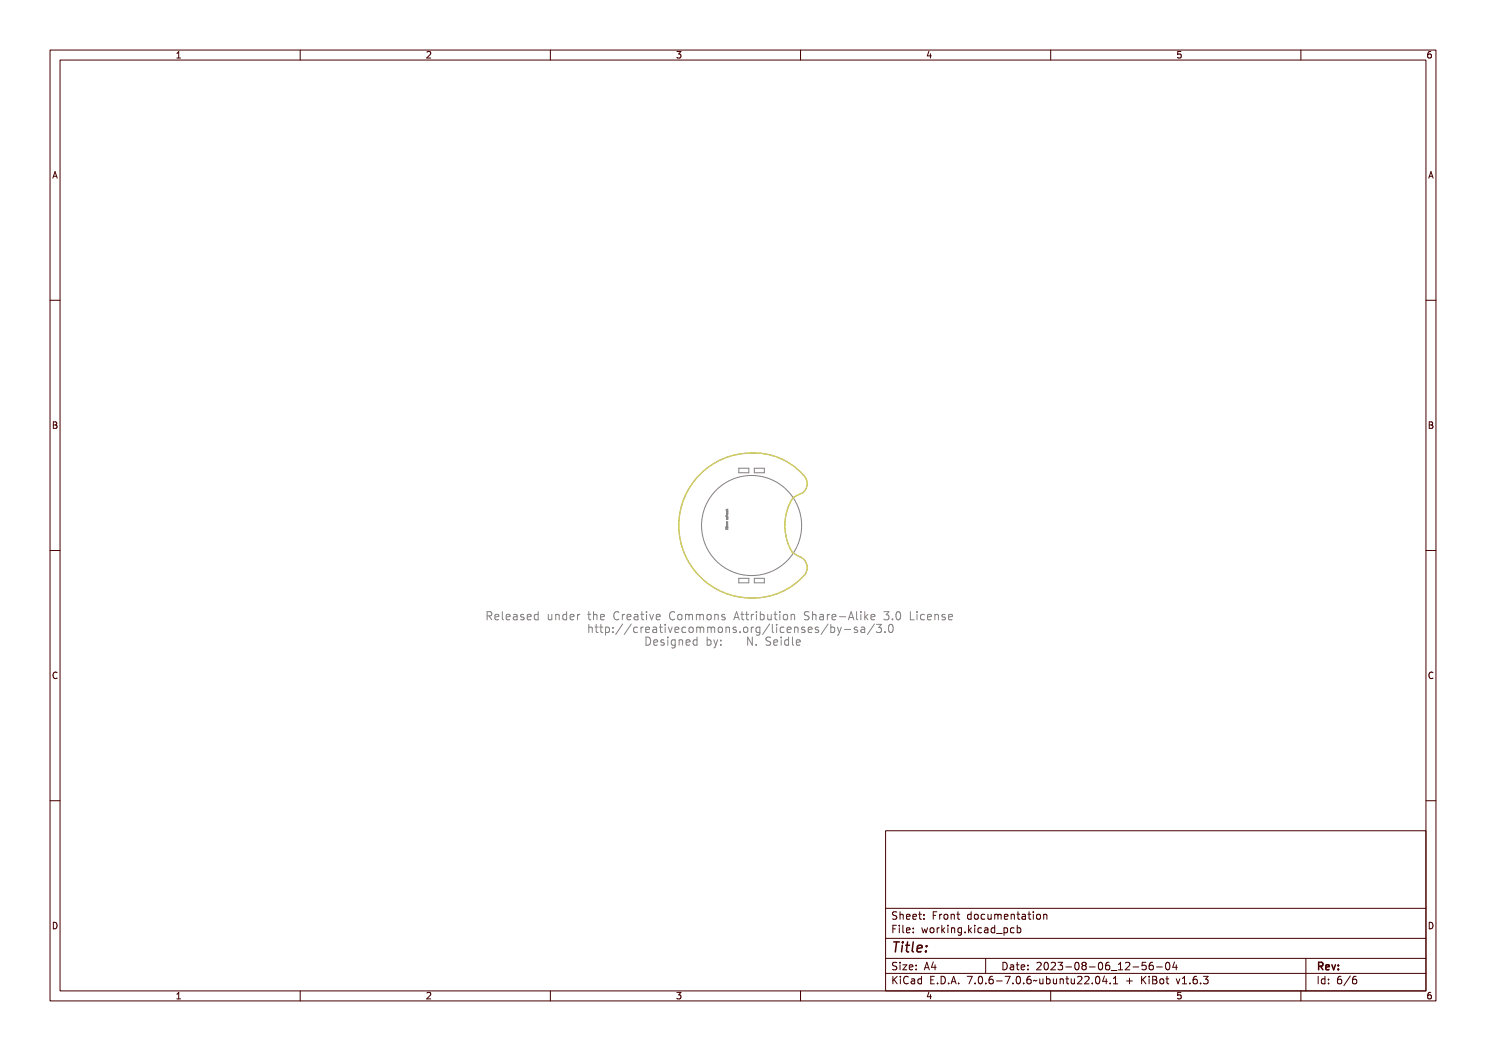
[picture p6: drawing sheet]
<svg xmlns="http://www.w3.org/2000/svg" width="297mm" height="210mm" viewBox="0 0 297 210" stroke-linecap="round" stroke-linejoin="round" font-family="sans-serif">
<defs><g id="words">
<text font-size="2.7" fill="#480000" x="178" y="190.3">Title:</text>
<g font-size="2.2" fill="#848484">
<text x="96.9" y="124.1">Released under the Creative Commons Attribution Share-Alike 3.0 License</text>
<text x="117.2" y="126.6">http://creativecommons.org/licenses/by-sa/3.0</text>
<text x="128.6" y="129.1">Designed by:</text>
<text x="148.9" y="129.1">N. Seidle</text>
</g>
<g font-size="2" fill="#480000">
<text x="178" y="183.7">Sheet: Front documentation</text>
<text x="178" y="186.5">File: working.kicad_pcb</text>
<text x="178" y="193.9">Size: A4</text>
<text x="178" y="196.6">KiCad E.D.A. 7.0.6-7.0.6~ubuntu22.04.1 + KiBot v1.6.3</text>
<text x="200" y="193.9">Date: 2023-08-06_12-56-04</text>
<text x="263" y="196.6">Id: 6/6</text>
<text x="263" y="193.9">Rev:</text>
</g>
<g font-size="1.7" fill="#480000">
<text x="35" y="11.7">1</text>
<text x="85" y="11.7">2</text>
<text x="135" y="11.7">3</text>
<text x="185" y="11.7">4</text>
<text x="235" y="11.7">5</text>
<text x="285" y="11.7">6</text>
<text x="10.5" y="35.7">A</text>
<text x="285.5" y="35.7">A</text>
<text x="10.5" y="85.6">B</text>
<text x="285.5" y="85.6">B</text>
<text x="10.5" y="135.7">C</text>
<text x="285.5" y="135.7">C</text>
<text x="10.5" y="185.6">D</text>
<text x="285.5" y="185.6">D</text>
<text x="35" y="199.7">1</text>
<text x="85" y="199.7">2</text>
<text x="135" y="199.7">3</text>
<text x="185" y="199.7">4</text>
<text x="235" y="199.7">5</text>
<text x="285" y="199.7">6</text>
</g>
</g></defs>
<g fill="none" stroke="#848484" stroke-width=".2">
<path d="M147.7 93.6h2v.9h-2zM150.8 93.6h2v.9h-2zM145.1 105.4h.1M145.1 103.1h.1M145.1 103.1v.1M145.1 102.4h.4l-.3 .2zM145.1 102.1h.4l-.3 .2zM145.1 103.7h.1M145.2 105.7l.3 .1v-.2v.3l-.2-.2-.1 .2zM145.2 105.4l.3 .1zM145.2 105.1h.3M145.2 104.6h.3"/>
<path d="M145.2 103.1h.3M145.2 103h.3M145.2 105.1h.1M145.2 104.9v.2M145.2 102.2v.1h.3M145.2 102.5l.1 .1h.2M145.2 103.3v.2M145.2 103.6v.2M145.2 104.3l.1 .1M145.2 104.4v.2M145.2 104.8l.1 .1M145.2 104.6h.1"/>
<path d="M145.2 103.8h.1M145.2 103.5h.1M145.2 103.6l.3-.1v.3l-.3-.1zM145.2 105.1l.3-.1-.2 .1h.2l-.2 .1 .2 .1h-.3zM145.2 104.8l.3-.1-.2 .1h.2l-.2 .1 .2 .1h-.3zM145.3 103.8h.1M145.3 103.5h.1M145.3 103.3h-.1M145.3 103.3h.1M145.3 104.1l.1 .2 .1-.2v.2h-.2zM145.3 102.9l.1 .2 .1-.2v.2h-.2zM145.3 103.3l.2-.1-.2 .1 .2 .2h-.3z"/>
<path d="M145.3 104.9h-.1M145.3 104.9h.2M145.3 104.8h-.1M145.3 104.8h.2M145.3 104.4h-.1M145.3 104.4h.2M145.3 104.3h-.1M145.3 104.3h.2M145.3 102.1l-.1 .1M145.3 102.1v.2M145.3 102.7l.1-.1v.2l.1-.2v.2h-.2zM145.3 102.7l.1 .1z"/>
<path d="M145.4 105.3l-.3 .1M145.4 105.3h.1M145.4 103.3h.1M145.5 102.2v.1M145.5 103.3v.2M145.5 103.6v.2M145.5 105.3v.1M145.5 105.4h-.3M145.5 103.8h-.1M145.5 103.5h-.1M145.5 102.5h.1M145.5 105.6v.2l-.3-.2-.1 .2"/>
<path d="M145.5 102.5v.1M145.5 105.4h.1M145.5 102.8h-.3l.1 .2M145.5 102.6h.1M145.5 102.3h.1M145.5 101.9l-.4 .1M145.5 101.7l-.4 .1M147.7 115.6h2v.9h-2zM150.8 115.6h2v.9h-2zM97 122.5a.8 .8 0 0 1 1 .2v.4l-.3 .2 .5 .8h-.2l-.3-.6-.3-.1h-.2v.7h-.2zM97.2 122.6h.3a.29 .29 0 0 1 .3 .3 .29 .29 0 0 1-.3 .3h-.3zM98.5 123a.53 .53 0 0 1 .6-.1 .53 .53 0 0 1 .3 .6h-.9a.46 .46 0 0 0 .3 .4 .46 .46 0 0 0 .5-.1v.2a.66 .66 0 0 1-.9-.1 .66 .66 0 0 1 .1-.9z"/>
<path d="M98.6 123.1l.4-.1 .2 .4h-.7zM99.7 122.4h.5v1.3l.4 .2v.2l-.5-.2-.1-1.4h-.3zM101.1 123a.53 .53 0 0 1 .6-.1 .53 .53 0 0 1 .3 .6h-.9a.46 .46 0 0 0 .3 .4 .46 .46 0 0 0 .6-.1v.2a.66 .66 0 0 1-.9-.1 .66 .66 0 0 1 0-.9zM101.3 123.1l.3-.1 .2 .4h-.6zM102.4 122.9h.2a.49 .49 0 0 1 .7 .5v.7h-.2v-.2a.42 .42 0 0 1-.6 .2 .42 .42 0 0 1-.2-.5 .42 .42 0 0 1 .5-.3h.3a.38 .38 0 0 0-.3-.3 .38 .38 0 0 0-.4 .1zM102.6 123.5h.5a.34 .34 0 0 1-.2 .4 .34 .34 0 0 1-.4-.1zM103.8 122.9h.5h.2l-.1 .2a.27 .27 0 0 0-.3-.1 .27 .27 0 0 0-.2 .3 .41 .41 0 0 1 .6 .3 .41 .41 0 0 1-.4 .5l-.4-.1v-.2a.33 .33 0 0 0 .3 .1 .33 .33 0 0 0 .3-.3 .46 .46 0 0 1-.5-.2 .46 .46 0 0 1 0-.5zM105 123a.53 .53 0 0 1 .7-.1 .53 .53 0 0 1 .2 .6h-.8a.46 .46 0 0 0 .3 .4 .46 .46 0 0 0 .5-.1v.2a.66 .66 0 0 1-.9-.1 .66 .66 0 0 1 0-.9zM105.2 123.1l.4-.1 .1 .4h-.6zM106.3 123l.4-.2 .3 .2v-.6h.2v1.7h-.2v-.2a.5 .5 0 0 1-.7 .1 .5 .5 0 0 1-.1-.7zM106.5 123.1l.1-.1a.43 .43 0 0 1 .4 .5 .43 .43 0 0 1-.4 .4l-.2-.2zM108.9 122.9h.2v.8l.2 .2 .3-.2v-.8h.2v1.2h-.2v-.2a.38 .38 0 0 1-.5 .2 .38 .38 0 0 1-.2-.5z"/>
<path d="M110.2 122.9h.2v.1a.39 .39 0 0 1 .5-.1 .39 .39 0 0 1 .2 .4v.8h-.2v-.9l-.2-.2-.3 .2v.9h-.2zM111.6 123l.3-.2 .3 .2v-.6h.2v1.7h-.2v-.2a.5 .5 0 0 1-.7 .1 .5 .5 0 0 1 0-.7zM111.7 123.1l.1-.1a.43 .43 0 0 1 .4 .5 .43 .43 0 0 1-.4 .4l-.1-.2zM112.9 123a.53 .53 0 0 1 .7-.1 .53 .53 0 0 1 .2 .6h-.8a.46 .46 0 0 0 .3 .4 .46 .46 0 0 0 .5-.1v.2a.66 .66 0 0 1-.9-.1 .66 .66 0 0 1 0-.9zM113.1 123.1l.3-.1 .2 .4h-.6zM114.3 122.9h.2v.2a.33 .33 0 0 1 .4-.3 .33 .33 0 0 1 .3 .3 .39 .39 0 0 0-.5 0 .39 .39 0 0 0-.2 .4v.6h-.2zM117 122.5h.2v.4h.5v.1h-.5v.8l.5 .1v.2h-.3a.33 .33 0 0 1-.4-.4v-.7h-.3v-.1h.3zM117.4 124.9h.2v.7a.39 .39 0 0 1 .5-.2 .39 .39 0 0 1 .2 .5v.7h-.2v-.9l-.2-.2-.3 .3v.8h-.2zM118.1 122.4h.2v.6a.39 .39 0 0 1 .5-.1 .39 .39 0 0 1 .2 .4v.8h-.2l-.1-1h-.4v1h-.2zM119 125.1h.2v.3h.4v.2h-.4v.7l.4 .1v.2h-.2a.33 .33 0 0 1-.4-.4v-.6h-.4v-.2h.4zM119.5 123a.53 .53 0 0 1 .6-.1 .53 .53 0 0 1 .3 .6h-.9a.46 .46 0 0 0 .3 .4 .46 .46 0 0 0 .5-.1v.2a.66 .66 0 0 1-.9-.1 .66 .66 0 0 1 .1-.9zM119.6 123.1l.4-.1 .2 .4h-.7z"/>
<path d="M120.3 125.1h.2v.3h.4v.2h-.4v.8h.4v.2h-.2a.33 .33 0 0 1-.4-.4v-.6h-.3v-.2h.3zM121.3 125.4h.2v.2a.5 .5 0 0 1 .7-.1 .5 .5 0 0 1 .1 .7 .42 .42 0 0 1-.3 .4 .42 .42 0 0 1-.5-.1v.6h-.2zM121.7 125.6a.43 .43 0 0 1 .4 .4 .43 .43 0 0 1-.4 .4l-.2-.4zM122.1 122.7a.44 .44 0 0 1 .5-.3 .44 .44 0 0 1 .4 .3 .47 .47 0 0 0-.6 0 .47 .47 0 0 0-.2 .6 .47 .47 0 0 0 .2 .5 .47 .47 0 0 0 .6 0 .47 .47 0 0 1-.5 .3 .47 .47 0 0 1-.5-.4v-.7zM123 125.5h.2v.3h-.2zM123 126.3h.2v.3h-.2zM123.5 122.9h.2v.2a.33 .33 0 0 1 .3-.3 .33 .33 0 0 1 .4 .3 .39 .39 0 0 0-.5 0 .39 .39 0 0 0-.2 .4v.6h-.2zM124.7 125h.2l-.8 1.8h-.2zM124.7 123a.53 .53 0 0 1 .7-.1 .53 .53 0 0 1 .2 .6h-.8a.46 .46 0 0 0 .3 .4 .46 .46 0 0 0 .5-.1v.2a.66 .66 0 0 1-.9-.1 .66 .66 0 0 1 0-.9zM124.9 123.1l.4-.1 .1 .4h-.6zM126 122.9h.2a.49 .49 0 0 1 .7 .5v.7h-.2v-.2a.42 .42 0 0 1-.6 .2 .42 .42 0 0 1-.2-.5 .42 .42 0 0 1 .5-.3h.3a.38 .38 0 0 0-.3-.3 .38 .38 0 0 0-.4 .1zM126 125h.2l-.8 1.8h-.2z"/>
<path d="M126.2 123.5h.5a.34 .34 0 0 1-.2 .4 .34 .34 0 0 1-.4-.1zM126.7 125.5a.42 .42 0 0 1 .5-.1 .42 .42 0 0 1 .3 .3 .43 .43 0 0 0-.6 0 .43 .43 0 0 0 0 .6 .43 .43 0 0 0 .6 0 .44 .44 0 0 1-.4 .4 .44 .44 0 0 1-.4-.4l-.1-.5zM127.5 122.5h.2v.4h.5v.1h-.5v.8l.5 .1v.2h-.3a.33 .33 0 0 1-.4-.4v-.7h-.3v-.1h.3zM128.1 125.4h.2v.2a.33 .33 0 0 1 .3-.2 .33 .33 0 0 1 .3 .3 .39 .39 0 0 0-.4-.1 .39 .39 0 0 0-.2 .4v.6h-.2zM128.7 122.9h.5v1h.3v.2h-.9v-.2h.4v-.9h-.3zM128.8 127.5a.82 .82 0 0 1 1 .8 .82 .82 0 0 1-1 .8zM129 122.4h.2v.2h-.2zM129 127.7a.62 .62 0 0 1 .6 .6 .62 .62 0 0 1-.6 .7zM129.3 125.5a.53 .53 0 0 1 .6-.1 .53 .53 0 0 1 .3 .6h-.9a.46 .46 0 0 0 .3 .5 .46 .46 0 0 0 .6-.2v.2a.66 .66 0 0 1-.9-.1 .66 .66 0 0 1 0-.9zM129.5 125.6h.3l.2 .3h-.6zM129.8 122.9h.2l.3 1 .4-1h.2l-.4 1.2h-.3zM130.2 128.1a.53 .53 0 0 1 .7-.1 .53 .53 0 0 1 .2 .6h-.8a.46 .46 0 0 0 .3 .4 .46 .46 0 0 0 .5-.1v.2a.66 .66 0 0 1-.9-.1 .66 .66 0 0 1 0-.9z"/>
<path d="M130.4 128.2l.4-.1 .1 .3h-.6zM130.6 125.5l.2-.1a.49 .49 0 0 1 .7 .5v.7h-.2v-.2a.42 .42 0 0 1-.6 .2 .42 .42 0 0 1-.2-.5 .42 .42 0 0 1 .5-.3h.3a.38 .38 0 0 0-.3-.3 .38 .38 0 0 0-.4 .2zM130.7 126.1l.6-.1a.34 .34 0 0 1-.2 .4 .34 .34 0 0 1-.4-.1zM131.3 123a.53 .53 0 0 1 .6-.1 .53 .53 0 0 1 .3 .6h-.9a.46 .46 0 0 0 .3 .4 .46 .46 0 0 0 .5-.1v.2a.66 .66 0 0 1-.8-.1 .66 .66 0 0 1 0-.9zM131.5 123.1l.3-.1 .2 .4h-.7zM131.6 128l.5-.1 .2 .1-.1 .1a.27 .27 0 0 0-.3 0 .27 .27 0 0 0-.2 .3 .41 .41 0 0 1 .6 .3 .41 .41 0 0 1-.4 .5l-.4-.1v-.2a.33 .33 0 0 0 .4 .1 .33 .33 0 0 0 .2-.3 .46 .46 0 0 1-.5-.2 .46 .46 0 0 1 0-.5zM132.1 125.1h.2v.3h.4v.2h-.4v.7l.4 .1v.2h-.2a.33 .33 0 0 1-.4-.4v-.6h-.3v-.2h.3zM132.8 127.9h.5v1.1h.4v.1h-.9v-.1h.3v-.9h-.3zM133.1 127.5h.2v.2h-.2zM133.2 125.4h.5v1h.4v.2h-1v-.2h.4v-.8h-.3zM133.5 124.9h.2v.3h-.2zM133.9 122.7a.44 .44 0 0 1 .5-.3 .44 .44 0 0 1 .4 .3 .47 .47 0 0 0-.6 0 .47 .47 0 0 0-.2 .6 .47 .47 0 0 0 .2 .5 .47 .47 0 0 0 .6 0 .47 .47 0 0 1-.5 .3 .47 .47 0 0 1-.5-.4v-.7z"/>
<path d="M134.1 128.1l.4-.2 .3 .2v-.2h.2v1.2a.54 .54 0 0 1-.3 .5 .54 .54 0 0 1-.6-.1v-.1a.4 .4 0 0 0 .5 0 .4 .4 0 0 0 .2-.4 .49 .49 0 0 1-.7 0 .49 .49 0 0 1-.1-.6zM134.3 128.2l.1-.1a.42 .42 0 0 1 .4 .4 .42 .42 0 0 1-.4 .5l-.2-.3zM134.4 125.4h.2l.3 1 .4-1h.2l-.5 1.2h-.2zM135.2 123a.57 .57 0 0 1 .9 .5 .57 .57 0 0 1-.9 .4l-.1-.4zM135.4 123.1l.1-.1a.43 .43 0 0 1 .4 .5 .43 .43 0 0 1-.4 .4l-.2-.2zM135.4 127.9h.2v.2a.39 .39 0 0 1 .5-.2 .39 .39 0 0 1 .2 .5v.7h-.2v-.9h-.4l-.1 .9h-.2zM135.9 125.5a.53 .53 0 0 1 .6-.1 .53 .53 0 0 1 .3 .6h-.9a.46 .46 0 0 0 .3 .5 .46 .46 0 0 0 .5-.2v.2a.66 .66 0 0 1-.9-.1 .66 .66 0 0 1 .1-.9zM136 125.6h.4l.2 .3h-.7zM136.4 122.9l.1 .1 .3-.2 .2 .2 .3-.1 .2 1.2h-.2v-.9l-.2-.2-.1 .2v.9h-.2v-.9l-.1-.2-.2 .2v.9h-.1zM136.8 128.1a.53 .53 0 0 1 .6-.1 .53 .53 0 0 1 .3 .6h-.9a.46 .46 0 0 0 .3 .4 .46 .46 0 0 0 .5-.1v.2a.66 .66 0 0 1-.8-.1 .66 .66 0 0 1 0-.9zM137 128.2l.3-.1 .2 .3h-.7zM137.2 125.5a.42 .42 0 0 1 .5-.1 .42 .42 0 0 1 .3 .3 .43 .43 0 0 0-.6 0 .43 .43 0 0 0 0 .6 .43 .43 0 0 0 .6 0 .44 .44 0 0 1-.4 .4 .44 .44 0 0 1-.4-.4l-.1-.5z"/>
<path d="M137.7 122.9l.2 .1 .2-.2 .2 .2 .3-.1 .2 1.2h-.2v-.9l-.1-.2-.2 .2v.9h-.2v-.9l-.1-.2-.1 .2v.9h-.2zM138.1 128.1l.3-.2 .3 .2v-.6h.2v1.6h-.2v-.1a.5 .5 0 0 1-.7 0 .5 .5 0 0 1 0-.6zM138.2 128.2l.1-.1a.43 .43 0 0 1 .4 .4 .43 .43 0 0 1-.4 .5l-.1-.3zM138.5 125.5a.57 .57 0 0 1 .9 .5 .57 .57 0 0 1-.9 .5l-.2-.5zM138.6 125.7l.1-.1a.43 .43 0 0 1 .5 .4 .43 .43 0 0 1-.5 .4l-.1-.2zM139.2 123a.57 .57 0 0 1 .9 .5 .57 .57 0 0 1-.9 .4l-.2-.4zM139.3 123.1l.1-.1a.43 .43 0 0 1 .4 .5 .43 .43 0 0 1-.4 .4l-.2-.2zM139.6 125.4l.2 .1 .3-.1 .1 .1 .4-.1 .1 1.2h-.2v-.9l-.1-.2-.1 .2v.9h-.2v-.9l-.2-.2-.1 .2v.9h-.2zM140.4 122.9h.2v.1a.39 .39 0 0 1 .5-.1 .39 .39 0 0 1 .2 .4v.8h-.2v-1h-.4l-.1 1h-.2zM140.6 127.5h.2v.6a.58 .58 0 0 1 .9 .4 .58 .58 0 0 1-.6 .7l-.3-.2v.1h-.2zM140.9 128.2l.1-.1a.43 .43 0 0 1 .4 .4 .43 .43 0 0 1-.4 .5l-.1-.3zM140.9 125.4l.2 .1 .3-.1 .1 .1 .4-.1 .1 1.2h-.1l-.1-.9-.1-.2-.1 .2v.9h-.2v-.9l-.1-.2-.2 .2v.9h-.2z"/>
<path d="M141.8 122.9h.6h.1v.2a.27 .27 0 0 0-.4-.1 .27 .27 0 0 0-.1 .3 .41 .41 0 0 1 .6 .3 .41 .41 0 0 1-.5 .5l-.4-.1v-.2a.33 .33 0 0 0 .4 .1 .33 .33 0 0 0 .2-.3 .46 .46 0 0 1-.4-.2 .46 .46 0 0 1-.1-.5zM141.9 127.9h.2l.3 1 .4-1h.2l-.3 .9a.74 .74 0 0 1-.8 .8l.4-.5zM142.4 125.5a.57 .57 0 0 1 .9 .5 .57 .57 0 0 1-.9 .5l-.1-.5zM142.6 125.7l.1-.1a.43 .43 0 0 1 .4 .4 .43 .43 0 0 1-.4 .4l-.2-.2zM143.6 128h.3v.3h-.3zM143.6 128.8h.3v.3h-.3zM143.7 125.4h.1v.2a.39 .39 0 0 1 .5-.2 .39 .39 0 0 1 .3 .5v.7h-.2v-.9l-.3-.2-.2 .3-.1 .8h-.1zM144.7 122.5h.2l.5 1.6h-.2l-.1-.5h-.6l-.1 .5h-.2zM144.8 122.7l.2 .8h-.4zM145.1 125.5l.5-.1h.2l-.1 .2a.27 .27 0 0 0-.3-.1 .27 .27 0 0 0-.2 .3 .41 .41 0 0 1 .6 .3 .41 .41 0 0 1-.4 .5h-.4v-.2a.33 .33 0 0 0 .4 .1 .33 .33 0 0 0 .2-.3 .46 .46 0 0 1-.5-.2 .46 .46 0 0 1 0-.5zM145.9 122.5h.2v.4h.4v.1h-.4v.8l.4 .1v.2h-.2a.33 .33 0 0 1-.4-.4v-.7h-.3v-.1h.3zM146.6 126.3h.3v.3h-.3z"/>
<path d="M147.2 122.5h.2v.4h.5v.1h-.5l.1 .9h.4v.2h-.3a.33 .33 0 0 1-.4-.4v-.7h-.3v-.1h.3zM147.7 125.5a.57 .57 0 0 1 .9 .5 .57 .57 0 0 1-.9 .5l-.2-.5zM147.8 125.7l.1-.1a.43 .43 0 0 1 .4 .4 .43 .43 0 0 1-.4 .4l-.1-.2zM148.4 122.9h.2v.2a.33 .33 0 0 1 .4-.3 .33 .33 0 0 1 .3 .3 .39 .39 0 0 0-.5 0 .39 .39 0 0 0-.2 .4v.6h-.2zM149.1 125.4h.2v.2a.33 .33 0 0 1 .3-.2 .33 .33 0 0 1 .3 .3 .39 .39 0 0 0-.4-.1 .39 .39 0 0 0-.2 .4v.6h-.2zM149.1 127.5h.3l.5 1.4v-1.4h.2v1.6h-.3l-.5-1.3v1.3h-.2zM149.7 122.9h.5v1h.3v.2h-.9v-.2h.4v-.9h-.3zM150 122.4h.2v.2h-.2zM150.3 125.5l.3-.1 .3 .2v-.2h.2v1.1a.54 .54 0 0 1-.3 .5 .54 .54 0 0 1-.5 0v-.2a.4 .4 0 0 0 .5 .1 .4 .4 0 0 0 .1-.5 .49 .49 0 0 1-.6 .1 .49 .49 0 0 1-.1-.7zM150.4 125.7l.1-.1a.42 .42 0 0 1 .4 .4 .42 .42 0 0 1-.4 .4l-.1-.2zM150.8 128.8h.2v.3h-.2zM150.9 122.4h.2v.6a.58 .58 0 0 1 .9 .4 .58 .58 0 0 1-.7 .7l-.2-.2v.2h-.2z"/>
<path d="M151.2 123.1l.1-.1a.43 .43 0 0 1 .4 .5 .43 .43 0 0 1-.4 .4l-.2-.2zM152.2 122.9h.2v.8l.2 .2 .3-.2v-.8h.2v1.2h-.2v-.2a.38 .38 0 0 1-.5 .2 .38 .38 0 0 1-.2-.5zM152.3 125h.2l-.9 1.8h-.2zM152.8 124.9h.5v1.4l.4 .1v.2l-.5-.1-.1-1.4h-.3zM153.2 127.7l.5-.2 .3 .1v.2a.34 .34 0 0 0-.5-.1 .34 .34 0 0 0-.1 .5 .54 .54 0 0 1 .6 .6 .54 .54 0 0 1-.8 .3l-.1-.3a.37 .37 0 0 0 .5 .2 .37 .37 0 0 0 .1-.5 .51 .51 0 0 1-.6-.2 .51 .51 0 0 1 .1-.6zM153.8 122.5h.2v.4h.4v.1h-.4v.8l.4 .1v.2h-.2a.33 .33 0 0 1-.4-.4v-.7h-.3v-.1h.3zM154.2 125.4h.5v1h.4v.2h-1v-.2h.4v-.8h-.3zM154.5 128.1a.53 .53 0 0 1 .6-.1 .53 .53 0 0 1 .3 .6h-.9a.46 .46 0 0 0 .3 .4 .46 .46 0 0 0 .5-.1v.2a.66 .66 0 0 1-.8-.1 .66 .66 0 0 1 0-.9zM154.5 124.9h.2v.3h-.2zM154.6 128.2l.4-.1 .2 .3h-.7zM154.9 122.9h.5v1h.4v.2h-1v-.2h.4v-.9h-.3zM155.2 122.4h.2v.2h-.2z"/>
<path d="M155.6 125.5a.42 .42 0 0 1 .4-.1 .42 .42 0 0 1 .4 .3 .43 .43 0 0 0-.6 0 .43 .43 0 0 0 0 .6 .43 .43 0 0 0 .6 0 .44 .44 0 0 1-.4 .4 .44 .44 0 0 1-.5-.4v-.5zM155.8 127.9h.5v1.1h.4v.1h-1v-.1h.4v-.9h-.3zM156.1 127.5h.2v.2h-.2zM156.2 123a.57 .57 0 0 1 .9 .5 .57 .57 0 0 1-.9 .4l-.1-.4zM156.4 123.1l.1-.1a.43 .43 0 0 1 .4 .5 .43 .43 0 0 1-.4 .4l-.2-.2zM156.9 125.5a.53 .53 0 0 1 .6-.1 .53 .53 0 0 1 .3 .6h-.9a.46 .46 0 0 0 .3 .5 .46 .46 0 0 0 .5-.2v.2a.66 .66 0 0 1-.9-.1 .66 .66 0 0 1 .1-.9zM157 125.6h.4l.2 .3h-.7zM157.1 128.1l.3-.2 .3 .2v-.6h.2v1.6h-.2v-.1a.5 .5 0 0 1-.6 0 .5 .5 0 0 1-.1-.6zM157.2 128.2l.1-.1a.43 .43 0 0 1 .4 .4 .43 .43 0 0 1-.4 .5l-.1-.3zM157.5 122.9h.2v.1a.39 .39 0 0 1 .4-.1 .39 .39 0 0 1 .3 .4v.8h-.2v-.9l-.3-.2-.2 .2v.9h-.2zM158.1 125.4h.2v.2a.39 .39 0 0 1 .5-.2 .39 .39 0 0 1 .2 .5v.7h-.2v-.9l-.2-.2-.3 .3v.8h-.2zM158.3 127.5h.5v1.3l.4 .2v.1l-.5-.1-.1-1.4h-.3z"/>
<path d="M159.5 125.5l.6-.1h.1l-.1 .2a.27 .27 0 0 0-.3-.1 .27 .27 0 0 0-.1 .3 .41 .41 0 0 1 .6 .3 .41 .41 0 0 1-.5 .5h-.4v-.2a.33 .33 0 0 0 .4 .1 .33 .33 0 0 0 .2-.3 .46 .46 0 0 1-.4-.2 .46 .46 0 0 1-.1-.5zM159.7 128.1a.53 .53 0 0 1 .7-.1 .53 .53 0 0 1 .2 .6h-.8a.46 .46 0 0 0 .3 .4 .46 .46 0 0 0 .5-.1v.2a.66 .66 0 0 1-.9-.1 .66 .66 0 0 1 0-.9zM159.9 128.2l.4-.1 .1 .3h-.6zM160.2 122.6l.5-.1h.3v.2a.34 .34 0 0 0-.5-.1 .34 .34 0 0 0-.1 .5 .54 .54 0 0 1 .6 .6 .54 .54 0 0 1-.8 .3l-.2-.2a.37 .37 0 0 0 .6 .1 .37 .37 0 0 0 .1-.5 .51 .51 0 0 1-.6-.2 .51 .51 0 0 1 .1-.6zM160.8 125.5a.53 .53 0 0 1 .6-.1 .53 .53 0 0 1 .3 .6h-.9a.46 .46 0 0 0 .3 .5 .46 .46 0 0 0 .6-.2v.2a.66 .66 0 0 1-.9-.1 .66 .66 0 0 1 0-.9zM161 125.6h.3l.2 .3h-.6zM161.4 122.4h.2v.6a.39 .39 0 0 1 .5-.1 .39 .39 0 0 1 .2 .4v.8h-.2v-.9l-.2-.2-.3 .2v.9h-.2zM162.2 125.5l.5-.1h.2l-.1 .2a.27 .27 0 0 0-.4-.1 .27 .27 0 0 0-.1 .3 .41 .41 0 0 1 .6 .3 .41 .41 0 0 1-.5 .5h-.4v-.2a.33 .33 0 0 0 .4 .1 .33 .33 0 0 0 .3-.3 .46 .46 0 0 1-.5-.2 .46 .46 0 0 1 0-.5zM162.7 122.9h.2a.49 .49 0 0 1 .7 .5v.7h-.2v-.2a.42 .42 0 0 1-.5 .2 .42 .42 0 0 1-.2-.5 .42 .42 0 0 1 .5-.3h.2a.38 .38 0 0 0-.3-.3 .38 .38 0 0 0-.4 .1zM162.9 123.5h.5a.34 .34 0 0 1-.1 .4 .34 .34 0 0 1-.4-.1zM164.1 125h.2l-.9 1.8h-.2zM164.2 122.9h.2v.2a.33 .33 0 0 1 .3-.3 .33 .33 0 0 1 .3 .3 .39 .39 0 0 0-.4 0 .39 .39 0 0 0-.2 .4v.6h-.2z"/>
<path d="M164.7 124.9h.1v.7a.58 .58 0 0 1 .9 .3 .58 .58 0 0 1-.6 .7l-.3-.1v.1h-.1zM164.9 125.7l.1-.1a.43 .43 0 0 1 .4 .4 .43 .43 0 0 1-.4 .4l-.1-.2zM165.4 123a.53 .53 0 0 1 .7-.1 .53 .53 0 0 1 .2 .6h-.8a.46 .46 0 0 0 .3 .4 .46 .46 0 0 0 .5-.1v.2a.66 .66 0 0 1-.9-.1 .66 .66 0 0 1 0-.9zM165.6 123.1l.3-.1 .2 .4h-.6zM165.9 125.4h.2l.3 .9 .4-.9h.2l-.3 .8a.74 .74 0 0 1-.7 .9l.3-.5zM166.8 123.4h.6v.1h-.6zM167.5 125.9h.5v.2h-.5zM168.3 122.5h.2l.5 1.6h-.2l-.1-.5h-.6l-.1 .5h-.2zM168.4 122.7l.2 .8h-.4zM168.7 125.5l.5-.1h.2l-.1 .2a.27 .27 0 0 0-.3-.1 .27 .27 0 0 0-.1 .3 .41 .41 0 0 1 .5 .3 .41 .41 0 0 1-.4 .5h-.4v-.2a.33 .33 0 0 0 .4 .1 .33 .33 0 0 0 .2-.3 .46 .46 0 0 1-.4-.2 .46 .46 0 0 1-.1-.5zM169.2 122.4h.5l.1 1.3 .4 .2v.2l-.6-.2-.1-1.4h-.3zM169.9 125.5l.2-.1a.49 .49 0 0 1 .7 .5v.7h-.2v-.2a.42 .42 0 0 1-.5 .2 .42 .42 0 0 1-.2-.5 .42 .42 0 0 1 .5-.3h.2a.38 .38 0 0 0-.3-.3 .38 .38 0 0 0-.4 .2z"/>
<path d="M170.1 126.1l.5-.1a.34 .34 0 0 1-.1 .4 .34 .34 0 0 1-.5-.1zM170.7 122.9h.5v1h.3v.2h-.9v-.2h.4v-.9h-.3zM171 122.4h.2v.2h-.2zM171.9 122.4h.2v1l.6-.5h.2l-.5 .4 .6 .8h-.3l-.4-.7-.2 .2v.5h-.2zM172 125h.2l-.9 1.8h-.2zM172.5 125a.5 .5 0 0 1 .7 0 .5 .5 0 0 1 .1 .7l-.2 .1a.51 .51 0 0 1 .2 .7 .51 .51 0 0 1-.7 .1l-.1-.3a.38 .38 0 0 0 .5 .1 .38 .38 0 0 0 .1-.5l-.4-.1v-.1h.2a.28 .28 0 0 0 .3-.4 .28 .28 0 0 0-.5-.1h-.2zM173.3 123a.53 .53 0 0 1 .6-.1 .53 .53 0 0 1 .3 .6h-.9a.46 .46 0 0 0 .3 .4 .46 .46 0 0 0 .5-.1v.2a.66 .66 0 0 1-.8-.1 .66 .66 0 0 1 0-.9zM173.5 123.1l.3-.1 .2 .4h-.7zM174.2 126.3h.2v.3h-.2zM175.3 125.1a.57 .57 0 0 1 .7 0 .57 .57 0 0 1 .1 .7 .57 .57 0 0 1-.5 .8 .57 .57 0 0 1-.5-.8zM175.5 125.2a.63 .63 0 0 1 .4 1l-.2 .2a.62 .62 0 0 1-.4-1zM175.8 122.5a.5 .5 0 0 1 .7 0 .5 .5 0 0 1 .1 .7h-.1a.51 .51 0 0 1 .1 .8 .51 .51 0 0 1-.7 0l-.1-.2a.38 .38 0 0 0 .5 .1 .38 .38 0 0 0 .1-.6h-.4v-.2h.2a.28 .28 0 0 0 .3-.4 .28 .28 0 0 0-.5-.1l-.2 .1z"/>
<path d="M176.9 126.2v.2M177.5 123.7h.2v.4h-.2zM177.8 124.8a1.09 1.09 0 0 0 .2 1.6 .89 .89 0 0 0 .6-.7 .89 .89 0 0 0-.3-.9M178.6 122.5a.57 .57 0 0 1 .7 .1 .57 .57 0 0 1 .1 .7 .57 .57 0 0 1-.5 .8 .57 .57 0 0 1-.5-.8zM178.8 122.7a.63 .63 0 0 1 .4 .9l-.2 .3a.62 .62 0 0 1-.4-1zM181.1 122.5h.2v1.4h.8v.2h-1zM182.5 122.9h.5v1h.4v.2h-1v-.2h.4v-.9h-.3zM182.8 122.4h.2v.2h-.2zM183.9 123a.42 .42 0 0 1 .4-.2 .42 .42 0 0 1 .3 .3 .43 .43 0 0 0-.6 .1 .43 .43 0 0 0 0 .6 .43 .43 0 0 0 .6 0 .44 .44 0 0 1-.4 .3 .44 .44 0 0 1-.4-.3l-.1-.5zM185.1 123a.53 .53 0 0 1 .6-.1 .53 .53 0 0 1 .3 .6h-.8a.46 .46 0 0 0 .3 .4 .46 .46 0 0 0 .5-.1v.2a.66 .66 0 0 1-.9-.1 .66 .66 0 0 1 0-.9zM185.3 123.1l.3-.1 .2 .4h-.6zM186.3 122.9h.2v.1a.39 .39 0 0 1 .5-.1 .39 .39 0 0 1 .2 .4v.8h-.2v-.9l-.2-.2-.3 .2v.9h-.2z"/>
<path d="M187.8 122.9h.5h.2l-.1 .2a.27 .27 0 0 0-.3-.1 .27 .27 0 0 0-.2 .3 .41 .41 0 0 1 .6 .3 .41 .41 0 0 1-.4 .5l-.4-.1v-.2a.33 .33 0 0 0 .3 .1 .33 .33 0 0 0 .3-.3 .46 .46 0 0 1-.5-.2 .46 .46 0 0 1 0-.5zM189 123a.53 .53 0 0 1 .7-.1 .53 .53 0 0 1 .2 .6h-.8a.46 .46 0 0 0 .3 .4 .46 .46 0 0 0 .5-.1v.2a.66 .66 0 0 1-.9-.1 .66 .66 0 0 1 0-.9zM189.2 123.1l.4-.1 .1 .4h-.6z"/>
<circle cx="145.3" cy="105.5" r=".17"/>
<circle cx="145.3" cy="105.4" r=".03"/>
<circle cx="145.4" cy="103.9" r=".1"/>
<circle cx="145.4" cy="104" r=".14"/>
<circle cx="150.2" cy="105" r="10"/>
<circle cx="175.6" cy="125.8" r=".14"/>
<circle cx="178.9" cy="123.3" r=".14"/>
</g>
<path d="M139.9 94.8a14.2 14.2 0 0 1 21.1 .7 2.4 2.4 0 0 1-1.7 3.5 3.6 3.6 0 0 0-1.9 2.6 10.4 10.4 0 0 0 .9 8.7l.3 .3a6.1 6.1 0 0 1 2.5 1.8 2.52 2.52 0 0 1-1 3.2 14.5 14.5 0 0 1-20.3-.5 14.5 14.5 0 0 1 .1-20.3z" fill="none" stroke="#c2c200" stroke-width=".25"/>
<g fill="none" stroke="#480000" stroke-width=".2">
<path d="M10 10h277v190h-277zM12 12h273v186h-273zM60 10v2M110 10v2M160 10v2M210 10v2M260 10v2M10 60h2M285 60h2M10 110h2M285 110h2M10 160h2"/>
<path d="M285 160h2M177 166h108v32h-108zM60 198v2M110 198v2M160 198v2M177 181.5h108M177 187.5h108M177 191.5h108M177 194.5h108M178.1 195.2h.2v.6l.6-.6h.3l-.6 .6 .6 .8h-.2l-.5-.7-.2 .2v.5h-.2zM178.2 185h.9v.2h-.7v.4h.6v.2h-.6v.7h-.2zM178.3 182.4l.5-.1h.2v.2a.31 .31 0 0 0-.5-.1 .31 .31 0 0 0 0 .5 .5 .5 0 0 1 .6 .6 .5 .5 0 0 1-.8 .2l-.1-.2a.34 .34 0 0 0 .4 .1 .34 .34 0 0 0 .1-.5 .47 .47 0 0 1-.5-.2 .47 .47 0 0 1 .1-.5z"/>
<path d="M178.3 192.5l.5-.1h.2v.2a.31 .31 0 0 0-.5-.1 .31 .31 0 0 0 0 .5 .5 .5 0 0 1 .6 .6 .5 .5 0 0 1-.8 .2l-.1-.2a.34 .34 0 0 0 .4 .1 .34 .34 0 0 0 .1-.5 .47 .47 0 0 1-.5-.2 .47 .47 0 0 1 .1-.5zM179.4 182.2h.2v.6a.35 .35 0 0 1 .4-.1 .35 .35 0 0 1 .2 .4v.6h-.2v-.8h-.4v.8h-.2zM179.5 185.4h.4v.9h.4v.2h-.9v-.2h.3v-.8h-.2zM179.5 192.8h.4v.9h.4v.1h-.9v-.1h.3v-.8h-.2zM179.5 195.6h.4v.9h.4v.1h-.9v-.1h.3v-.8h-.2zM179.7 184.9h.2v.3h-.2zM179.7 192.3h.2v.3h-.2zM179.7 195.1h.2v.3h-.2zM180.6 184.9h.4v1.3l.4 .1v.2l-.5-.2v-1.2h-.3zM180.6 192.8h.8l-.6 .9h.6v.1h-.8l.6-.9h-.6zM180.7 182.8l.1-.1a.49 .49 0 0 1 .5 0 .49 .49 0 0 1 .2 .5h-.8a.42 .42 0 0 0 .3 .4 .42 .42 0 0 0 .4-.1 .47 .47 0 0 1-.4 .3 .47 .47 0 0 1-.4-.3zM180.7 195.4a.4 .4 0 0 1 .4-.3 .4 .4 0 0 1 .4 .3 .56 .56 0 0 0-.8 .4 .56 .56 0 0 0 .5 .7l.3-.1a.43 .43 0 0 1-.5 .3 .43 .43 0 0 1-.4-.4v-.6z"/>
<path d="M180.8 182.9l.4-.1 .1 .3h-.6zM181.8 195.6l.3-.1a.43 .43 0 0 1 .5 .5v.6h-.1v-.1a.38 .38 0 0 1-.5 .2 .38 .38 0 0 1-.2-.5 .38 .38 0 0 1 .4-.2h.3a.35 .35 0 0 0-.3-.4 .35 .35 0 0 0-.4 .2zM181.9 182.8l.1-.1a.49 .49 0 0 1 .5 0 .49 .49 0 0 1 .2 .5h-.8a.42 .42 0 0 0 .3 .4 .42 .42 0 0 0 .5-.1 .47 .47 0 0 1-.5 .3 .47 .47 0 0 1-.4-.3zM181.9 185.5l.1-.1a.49 .49 0 0 1 .5 0 .49 .49 0 0 1 .2 .5h-.8a.42 .42 0 0 0 .3 .4 .42 .42 0 0 0 .5-.1 .47 .47 0 0 1-.5 .3 .47 .47 0 0 1-.4-.3zM181.9 192.9l.1-.1a.49 .49 0 0 1 .5 0 .49 .49 0 0 1 .2 .5h-.8a.42 .42 0 0 0 .3 .4 .42 .42 0 0 0 .5-.1 .47 .47 0 0 1-.5 .3 .47 .47 0 0 1-.4-.3zM182 196.2l.5-.1a.31 .31 0 0 1-.2 .4 .31 .31 0 0 1-.4-.1zM182 182.9l.4-.1 .1 .3h-.6zM182 185.6l.4-.1 .1 .3h-.6zM182 193l.4-.1 .1 .3h-.6zM183 195.7l.4-.2 .2 .2v-.6h.2v1.5h-.2v-.1a.42 .42 0 0 1-.5 .1 .42 .42 0 0 1-.2-.5zM183.2 195.8l.1-.1a.4 .4 0 0 1 .3 .4 .4 .4 0 0 1-.3 .4l-.2-.2zM183.2 182.3h.2v.4h.4v.1h-.4v.7l.4 .1v.1h-.4l-.1-.1-.1-.8h-.3v-.1h.3z"/>
<path d="M183.3 185.4h.2v.3h-.2zM183.3 186.2h.2v.3h-.2zM183.3 192.8h.2v.3h-.2zM183.3 193.6h.2v.2h-.2zM184.5 182.7h.2v.3h-.2zM184.5 183.5h.2v.2h-.2zM185.2 185.4h.2l.2 .8 .1-.5h.2l.2 .5 .1-.8h.2l-.2 1.1h-.2l-.2-.7-.2 .7h-.1zM185.4 195.2h.9v.2h-.7v.4h.6v.2h-.6v.5h.7v.1h-.9zM185.7 192.4h.2l.5 1.4h-.2l-.1-.3h-.5l-.1 .3h-.2zM185.8 192.6l.2 .7h-.4zM186.6 182.3h.9v.2h-.7v.4h.6v.2h-.6v.6h-.2zM186.8 185.6l.1-.1a.39 .39 0 0 1 .4 .4 .39 .39 0 0 1-.4 .4l-.1-.2z"/>
<path d="M186.9 196.4h.2v.2h-.2zM187.1 192.4h.2v.9h.2v.2h-.2v.3h-.2v-.3h-.6zM187.1 192.6v.7h-.4zM187.8 195.2a.76 .76 0 0 1 .9 .7 .76 .76 0 0 1-.9 .7zM188 195.4a.57 .57 0 0 1 .5 .5 .57 .57 0 0 1-.5 .6zM188 182.7h.2v.2v-.1a.29 .29 0 0 1 .3-.2 .29 .29 0 0 1 .3 .3 .37 .37 0 0 0-.5-.1 .37 .37 0 0 0-.1 .4v.5h-.2zM188 185.4h.2v.2v-.1a.29 .29 0 0 1 .3-.2 .29 .29 0 0 1 .3 .3 .37 .37 0 0 0-.5-.1 .37 .37 0 0 0-.1 .4v.6h-.2zM189.1 184.9h.1v.9l.5-.4h.2l-.4 .4 .5 .7h-.2l-.4-.6-.2 .1v.5h-.1zM189.2 182.9l.1-.1a.39 .39 0 0 1 .4 .4 .39 .39 0 0 1-.4 .4l-.1-.2zM189.3 196.4h.3v.2h-.3zM190.2 182.7h.2v.1a.35 .35 0 0 1 .4-.1 .35 .35 0 0 1 .3 .4v.6h-.2l-.1-.8h-.3l-.1 .8h-.2zM190.3 185.4h.4v.9h.4v.2h-.9v-.2h.4v-.8h-.3z"/>
<path d="M190.5 195.2h.3l.4 1.4h-.2l-.1-.3h-.5l-.1 .3h-.2zM190.6 184.9h.1v.3h-.1zM190.6 195.4l.2 .7h-.4zM191.4 185.4h.2v.1a.35 .35 0 0 1 .4-.1 .35 .35 0 0 1 .3 .4v.7h-.2l-.1-.9h-.3l-.1 .9h-.2zM191.7 182.3h.1v.4h.4v.1h-.4v.7l.4 .1v.1h-.4l-.1-.1v-.8h-.3v-.1h.3zM191.7 196.4h.3v.2h-.3zM192.7 185.5l.3-.2 .3 .2v-.1h.2v1a.53 .53 0 0 1-.8 .4v-.2a.36 .36 0 0 0 .4 .1 .36 .36 0 0 0 .2-.4l-.1 .1a.53 .53 0 0 1-.7-.3 .53 .53 0 0 1 .2-.6zM192.8 185.6l.1-.1a.39 .39 0 0 1 .4 .4 .39 .39 0 0 1-.4 .4l-.1-.2zM193.8 195.2h.9l-.5 1.4h-.2l.5-1.2h-.7zM193.9 182.8l.3-.2 .3 .2v-.6h.2v1.5h-.2v-.1a.42 .42 0 0 1-.6 .1 .42 .42 0 0 1-.1-.5zM194.1 182.8a.4 .4 0 0 1 .4 .4 .4 .4 0 0 1-.4 .4l-.2-.4zM194.1 186.2h.3v.3h-.3z"/>
<path d="M195.1 184.9h.2v.9l.4-.4h.3l-.5 .4 .5 .7h-.2l-.4-.6-.1 .1v.5h-.2zM195.2 182.9l.1-.1a.39 .39 0 0 1 .4 .4 .39 .39 0 0 1-.4 .4l-.1-.2zM195.3 196.4h.3v.2h-.3zM196.3 185.4h.5v.9h.3v.2h-.9v-.2h.4v-.8h-.3zM196.3 195.4a.57 .57 0 0 1 .7 0 .57 .57 0 0 1 .1 .8 .5 .5 0 0 1-.6 .5 .5 .5 0 0 1-.3-.8zM196.4 182.8a.39 .39 0 0 1 .4-.2 .39 .39 0 0 1 .3 .3 .4 .4 0 0 0-.6 0 .4 .4 0 0 0 0 .6 .4 .4 0 0 0 .6 0 .45 .45 0 0 1-.6 .3 .45 .45 0 0 1-.3-.6zM196.5 195.4a.61 .61 0 0 1 .4 1l-.1 .1a.61 .61 0 0 1-.4-1zM196.6 184.9h.2v.3h-.2zM197 191.5v3M197.4 182.7h.2v.8l.2 .1 .3-.2v-.7h.2v1h-.2v-.1a.35 .35 0 0 1-.4 .2 .35 .35 0 0 1-.3-.5zM197.6 185.5a.39 .39 0 0 1 .4-.2 .39 .39 0 0 1 .3 .3 .4 .4 0 0 0-.6 0 .4 .4 0 0 0 0 .6 .4 .4 0 0 0 .6 0 .45 .45 0 0 1-.6 .3 .45 .45 0 0 1-.3-.6zM197.7 196.4h.3v.2h-.3z"/>
<path d="M198.6 182.7l.5 .1 .3-.1 .2 1h-.2l-.1-.9-.2 .1v.8h-.1l-.2-.9-.1 .9h-.1zM198.7 185.4l.2-.1a.43 .43 0 0 1 .6 .5v.7h-.2v-.2a.38 .38 0 0 1-.5 .2 .38 .38 0 0 1-.2-.5 .38 .38 0 0 1 .5-.2h.2a.35 .35 0 0 0-.3-.4 .35 .35 0 0 0-.3 .2zM198.7 195.4a.38 .38 0 0 1 .4-.3 .38 .38 0 0 1 .3 .3 .43 .43 0 0 0-.5 0 .43 .43 0 0 0-.1 .5 .46 .46 0 0 1 .7 .1 .46 .46 0 0 1-.2 .6 .46 .46 0 0 1-.7-.2zM198.8 186l.5-.1a.31 .31 0 0 1-.1 .4 .31 .31 0 0 1-.4-.1zM199.9 185.5l.3-.2 .3 .2v-.6h.2v1.6h-.2v-.2a.42 .42 0 0 1-.5 .1 .42 .42 0 0 1-.2-.5zM199.9 182.8l.2-.1a.49 .49 0 0 1 .5 0 .49 .49 0 0 1 .1 .5h-.7a.42 .42 0 0 0 .2 .4 .42 .42 0 0 0 .5-.1 .47 .47 0 0 1-.4 .3 .47 .47 0 0 1-.5-.3zM200 196h.5v.2h-.5zM200 185.6l.1-.1a.39 .39 0 0 1 .4 .4 .39 .39 0 0 1-.4 .4l-.1-.2zM200.1 182.9l.3-.1 .2 .3h-.6zM200.1 192.4a.76 .76 0 0 1 1 .7 .76 .76 0 0 1-1 .7zM200.3 192.6a.57 .57 0 0 1 .6 .5 .57 .57 0 0 1-.6 .6zM200.9 186.8l1.2 .1z"/>
<path d="M201 195.2h.9l-.5 1.4h-.2l.5-1.2h-.7zM201.1 182.7h.1v.1a.35 .35 0 0 1 .5-.1 .35 .35 0 0 1 .2 .4v.6h-.2v-.8h-.4l-.1 .8h-.1zM201.4 192.8l.3-.1a.43 .43 0 0 1 .5 .5v.6h-.1v-.1a.38 .38 0 0 1-.5 .2 .38 .38 0 0 1-.2-.5 .38 .38 0 0 1 .4-.2h.3a.35 .35 0 0 0-.3-.4 .35 .35 0 0 0-.4 .2zM201.6 193.4l.5-.1a.31 .31 0 0 1-.2 .4 .31 .31 0 0 1-.4-.1zM202.2 185.4h.2v.1a.53 .53 0 0 1 .8 .3 .53 .53 0 0 1-.6 .7l-.2-.2v.6h-.2zM202.5 182.3h.2v.4h.4v.1h-.4v.7l.4 .1v.1h-.4l-.2-.1v-.8h-.3v-.1h.3zM202.5 185.6l.1-.1a.4 .4 0 0 1 .4 .4 .4 .4 0 0 1-.4 .4l-.2-.2zM202.5 196.4h.3v.2h-.3zM202.8 192.4h.2v.4h.4v.1h-.4v.7l.4 .1v.1h-.4l-.2-.1v-.8h-.3v-.1h.3zM203.5 182.7l.3-.1a.43 .43 0 0 1 .5 .5v.6h-.2v-.1a.38 .38 0 0 1-.5 .2 .38 .38 0 0 1-.2-.5 .38 .38 0 0 1 .5-.2h.2a.35 .35 0 0 0-.2-.4 .35 .35 0 0 0-.4 .2zM203.5 195.4a.57 .57 0 0 1 .8 0 .57 .57 0 0 1 0 .8 .5 .5 0 0 1-.6 .5 .5 .5 0 0 1-.3-.8zM203.6 185.5a.39 .39 0 0 1 .4-.2 .39 .39 0 0 1 .3 .3 .4 .4 0 0 0-.5 0 .4 .4 0 0 0 0 .6 .4 .4 0 0 0 .5 0 .45 .45 0 0 1-.6 .3 .45 .45 0 0 1-.2-.6z"/>
<path d="M203.7 183.3l.4-.1a.31 .31 0 0 1-.1 .4 .31 .31 0 0 1-.4-.1zM203.7 195.4a.61 .61 0 0 1 .4 1l-.1 .1a.61 .61 0 0 1-.3-1zM203.9 192.9l.1-.1a.49 .49 0 0 1 .5 0 .49 .49 0 0 1 .2 .5h-.8a.42 .42 0 0 0 .3 .4 .42 .42 0 0 0 .5-.1 .47 .47 0 0 1-.5 .3 .47 .47 0 0 1-.4-.3zM204 193l.4-.1 .1 .3h-.6zM204.7 184.9h.1v.6a.53 .53 0 0 1 .8 .3 .53 .53 0 0 1-.6 .7l-.2-.2v.2h-.1zM204.9 182.3h.2v.4h.4v.1h-.4v.7l.4 .1v.1h-.4l-.2-.1v-.8h-.3v-.1h.3zM204.9 185.6l.1-.1a.39 .39 0 0 1 .4 .4 .39 .39 0 0 1-.4 .4l-.1-.2zM204.9 196.4h.3v.2h-.3zM205.3 192.8h.2v.3h-.2zM205.3 193.6h.2v.2h-.2zM205.9 182.7h.5v.9h.3v.1h-.9v-.1h.4v-.8h-.3zM205.9 195.4a.38 .38 0 0 1 .4-.3 .38 .38 0 0 1 .3 .3 .43 .43 0 0 0-.5 0 .43 .43 0 0 0-.1 .5 .46 .46 0 0 1 .7 .1 .46 .46 0 0 1-.2 .6 .46 .46 0 0 1-.6-.2z"/>
<path d="M206.2 182.2h.2v.3h-.2zM207 196l1-.1a.49 .49 0 0 1-.8 .1l-.2 .2zM207.3 182.9l.1-.1a.39 .39 0 0 1 .4 .4 .39 .39 0 0 1-.4 .4l-.2-.2zM207.4 192.5a.53 .53 0 0 1 .8 .1 .53 .53 0 0 1-.3 .7l-.3 .4h.7v.1h-.9l.3-.5a.4 .4 0 0 0 .3-.4 .4 .4 0 0 0-.3-.4l-.3 .2zM208.3 182.7h.1v.1a.35 .35 0 0 1 .5-.1 .35 .35 0 0 1 .2 .4v.6h-.2v-.8h-.4l-.1 .8h-.1zM208.3 195.6h.1l.1 .8 .2 .1 .2-.2v-.7h.2v1h-.2v-.1a.35 .35 0 0 1-.4 .2 .35 .35 0 0 1-.2-.5zM208.7 192.6a.57 .57 0 0 1 .7 0 .57 .57 0 0 1 .1 .8 .5 .5 0 0 1-.6 .5 .5 .5 0 0 1-.3-.8zM208.9 192.6a.61 .61 0 0 1 .3 1l-.1 .1a.61 .61 0 0 1-.3-1zM209.5 195.1h.2v.6a.53 .53 0 0 1 .7 .3 .53 .53 0 0 1-.6 .7l-.1-.2v.1h-.2zM209.7 195.8l.1-.1a.4 .4 0 0 1 .4 .4 .4 .4 0 0 1-.4 .4l-.1-.2zM209.8 192.5a.53 .53 0 0 1 .8 .1 .53 .53 0 0 1-.3 .7l-.3 .4h.7v.1h-.9l.3-.5a.4 .4 0 0 0 .3-.4 .4 .4 0 0 0-.3-.4l-.3 .2zM210 198v2"/>
<path d="M210.7 195.6h.2v.8l.2 .1 .2-.2v-.7h.2v1h-.2v-.1a.35 .35 0 0 1-.4 .2 .35 .35 0 0 1-.2-.5zM211 192.4a.46 .46 0 0 1 .6 0 .46 .46 0 0 1 .1 .6l-.1 .1a.47 .47 0 0 1 .2 .7 .47 .47 0 0 1-.7 0l-.1-.2a.35 .35 0 0 0 .5 .1 .35 .35 0 0 0 0-.5h-.3v-.2a.29 .29 0 0 0 .4-.1 .29 .29 0 0 0-.1-.4 .29 .29 0 0 0-.4 .1h-.1zM211.9 195.6h.2v.1a.35 .35 0 0 1 .4-.1 .35 .35 0 0 1 .2 .4v.6h-.2v-.8h-.4v.8h-.2zM212.4 193.2h.5v.2h-.5zM213.3 195.2h.2v.4h.4v.1h-.4v.7l.4 .1v.1h-.4l-.2-.1v-.8h-.3v-.1h.3zM213.5 192.6a.57 .57 0 0 1 .7 0 .57 .57 0 0 1 .1 .8 .5 .5 0 0 1-.6 .5 .5 .5 0 0 1-.3-.8zM213.7 192.6a.61 .61 0 0 1 .3 1v.1a.61 .61 0 0 1-.4-1zM214.3 195.6h.2v.8l.2 .1 .2-.2v-.7h.2v1h-.2v-.1a.35 .35 0 0 1-.4 .2 .35 .35 0 0 1-.2-.5zM214.7 192.5a.41 .41 0 0 1 .7-.1 .41 .41 0 0 1-.2 .7 .42 .42 0 0 1 .2 .6 .42 .42 0 0 1-.7 0 .42 .42 0 0 1 .2-.6l-.3-.2zM215.5 195.3a.53 .53 0 0 1 .8 .1 .53 .53 0 0 1-.3 .7l-.3 .4h.6v.1h-.9l.4-.5a.4 .4 0 0 0 .3-.4 .4 .4 0 0 0-.3-.4l-.3 .2zM216 193.2h.5v.2h-.5zM216.7 195.3a.53 .53 0 0 1 .8 .1 .53 .53 0 0 1-.3 .7l-.3 .4h.6v.1h-.9l.4-.5a.4 .4 0 0 0 .3-.4 .4 .4 0 0 0-.3-.4l-.3 .2z"/>
<path d="M217.1 192.6a.57 .57 0 0 1 .7 0 .57 .57 0 0 1 .1 .8 .5 .5 0 0 1-.6 .5 .5 .5 0 0 1-.3-.8zM217.3 192.6a.61 .61 0 0 1 .3 1v.1a.61 .61 0 0 1-.4-1zM218.2 196.4h.2v.2h-.2zM218.3 192.6a.38 .38 0 0 1 .4-.3 .38 .38 0 0 1 .3 .3 .43 .43 0 0 0-.5 0 .43 .43 0 0 0-.1 .5 .46 .46 0 0 1 .6 .1 .46 .46 0 0 1-.1 .6 .46 .46 0 0 1-.7-.2zM219.2 195.4a.57 .57 0 0 1 .7 0 .57 .57 0 0 1 .1 .8 .5 .5 0 0 1-.7 .5 .5 .5 0 0 1-.3-.8zM219.2 194.2l1.3 .1zM219.4 195.4a.61 .61 0 0 1 .3 1l-.1 .1a.61 .61 0 0 1-.3-1zM220.7 192.5l.5-.1v1.3h.3v.1h-.8v-.1h.3v-1.1h-.3zM220.8 195.2h.2v.9h.2v.2h-.2v.3h-.2v-.3h-.6zM220.8 195.4v.7h-.4zM221.8 196.4h.2v.2h-.2zM221.8 192.5a.53 .53 0 0 1 .8 .1 .53 .53 0 0 1-.3 .7l-.3 .4h.7v.1h-.9l.3-.5a.4 .4 0 0 0 .4-.4 .4 .4 0 0 0-.4-.4l-.3 .2z"/>
<path d="M222.8 195.3l.5-.1v1.3h.3v.1h-.8v-.1h.3v-1.1h-.3zM223.2 193.2h.5v.2h-.5zM224.3 192.4h.7v.2h-.6v.3a.53 .53 0 0 1 .7 .7 .53 .53 0 0 1-.9 .2v-.2a.38 .38 0 0 0 .5 .1 .38 .38 0 0 0 .1-.5 .38 .38 0 0 0-.5-.1zM225.4 195.5h.2v.4h.4v.2h-.4v.4h-.2v-.4h-.4v-.2h.4zM225.5 192.6a.38 .38 0 0 1 .4-.3 .38 .38 0 0 1 .3 .3 .43 .43 0 0 0-.5 0 .43 .43 0 0 0-.1 .5 .46 .46 0 0 1 .7 .1 .46 .46 0 0 1-.2 .6 .46 .46 0 0 1-.7-.2zM226.8 193.2h.5v.2h-.5zM227.5 195.2h.2v.6l.6-.6h.2l-.6 .6 .6 .8h-.2l-.5-.7-.1 .2v.5h-.2zM227.9 192.6a.57 .57 0 0 1 .8 0 .57 .57 0 0 1 0 .8 .5 .5 0 0 1-.6 .5 .5 .5 0 0 1-.3-.8zM228.2 192.6a.61 .61 0 0 1 .3 1l-.1 .1a.61 .61 0 0 1-.3-1zM228.8 195.6h.4v.9h.4v.1h-.9v-.1h.4v-.8h-.3zM229.1 195.1h.1v.3h-.1zM229.6 192.4h.2v.9h.2v.2h-.2v.3h-.2v-.3h-.6z"/>
<path d="M229.6 192.6v.7h-.5zM229.9 195.2h.4a.35 .35 0 0 1 .5 .2 .35 .35 0 0 1-.3 .5 .41 .41 0 0 1 .3 .5 .41 .41 0 0 1-.5 .2h-.4zM230.1 196h.2a.27 .27 0 0 1 .3 .2 .27 .27 0 0 1-.3 .3h-.2zM230.1 195.4h.2a.23 .23 0 0 1 .3 .2 .23 .23 0 0 1-.3 .2h-.2zM231.2 193.2h1.1M231.3 195.8l.1-.1a.39 .39 0 0 1 .4 .4 .39 .39 0 0 1-.4 .4l-.1-.2zM232.6 195.2h.1v.4h.4v.1h-.4l.1 .7 .3 .1v.1h-.3l-.2-.1v-.8h-.3v-.1h.3zM233.2 192.4l.1-.1a.8 .8 0 0 1 .5 .7 .8 .8 0 0 1-.5 .8 1 1 0 0 1-.1-1.4zM234.6 195.6h.2l.3 .9 .4-.9h.2l-.4 1h-.3zM234.7 192.2l-.3 1.1h.9M235.1 192.8v1M236 195.3l.5-.1v1.3h.3v.1h-.8v-.1h.3v-1.1h-.3z"/>
<path d="M237.4 196.4h.3v.2h-.3zM238.4 195.4a.38 .38 0 0 1 .4-.3 .38 .38 0 0 1 .3 .3 .43 .43 0 0 0-.5 0 .43 .43 0 0 0-.1 .5 .46 .46 0 0 1 .7 .1 .46 .46 0 0 1-.2 .6 .46 .46 0 0 1-.7-.2zM239.8 196.4h.3v.2h-.3zM240.7 195.2a.46 .46 0 0 1 .6 0 .46 .46 0 0 1 .1 .6l-.1 .1a.47 .47 0 0 1 .2 .7 .47 .47 0 0 1-.7 0l-.1-.2a.35 .35 0 0 0 .5 .1 .35 .35 0 0 0 0-.5l-.3-.1v-.1a.29 .29 0 0 0 .4-.1 .29 .29 0 0 0-.1-.4 .29 .29 0 0 0-.4 .1h-.1zM260 198v2M261 191.5v6.5M263.2 195.2h.8v.2h-.3v1.1h.3v.1h-.8v-.1h.3v-1.1h-.3zM264.4 195.7l.3-.2 .3 .2v-.6h.2v1.5h-.2v-.1a.42 .42 0 0 1-.5 .1 .42 .42 0 0 1-.2-.5zM264.6 195.8l.1-.1a.4 .4 0 0 1 .3 .4 .4 .4 0 0 1-.3 .4l-.2-.2zM265.9 195.6h.2v.3h-.2zM265.9 196.4h.2v.2h-.2zM268.1 195.4a.38 .38 0 0 1 .3-.3 .38 .38 0 0 1 .4 .3 .43 .43 0 0 0-.5 0 .43 .43 0 0 0-.2 .5 .46 .46 0 0 1 .7 .1 .46 .46 0 0 1-.2 .6 .46 .46 0 0 1-.6-.2z"/>
<path d="M269.9 195.2h.2l-.8 1.6h-.2zM270.5 195.4a.38 .38 0 0 1 .4-.3 .38 .38 0 0 1 .3 .3 .43 .43 0 0 0-.5 0 .43 .43 0 0 0-.2 .5 .46 .46 0 0 1 .7 .1 .46 .46 0 0 1-.2 .6 .46 .46 0 0 1-.6-.2z"/>
<circle cx="187" cy="185.9" r=".53"/>
<circle cx="189.4" cy="183.2" r=".53"/>
<circle cx="195.4" cy="183.2" r=".53"/>
<circle cx="196.7" cy="195.9" r=".13"/>
<circle cx="199.1" cy="196.2" r=".32"/>
<circle cx="203.9" cy="195.9" r=".13"/>
<circle cx="206.3" cy="196.2" r=".32"/>
<circle cx="207.4" cy="183.2" r=".53"/>
<circle cx="209" cy="193.1" r=".13"/>
<circle cx="213.8" cy="193.1" r=".13"/>
<circle cx="215" cy="193.4" r=".29"/>
<circle cx="215" cy="192.8" r=".25"/>
<circle cx="217.4" cy="193.1" r=".13"/>
<circle cx="218.7" cy="193.4" r=".32"/>
<circle cx="219.5" cy="195.9" r=".13"/>
<circle cx="225.9" cy="193.4" r=".32"/>
<circle cx="228.3" cy="193.1" r=".13"/>
<circle cx="231.5" cy="196.1" r=".53"/>
<circle cx="238.8" cy="196.2" r=".32"/>
<circle cx="268.5" cy="196.2" r=".32"/>
<circle cx="270.9" cy="196.2" r=".32"/>
</g>
<g fill="none" stroke="#480000" stroke-width=".3">
<path d="M178.1 188.4h1.4v.2h-.6v1.7h-.2v-1.7h-.6zM179.9 188.8h.7v1.3h.4v.2h-1.2v-.2h.5v-1.1h-.4zM180.3 188.3h.3v.3h-.3zM181.8 188.4h.2v.4h.6v.2h-.6v1l.6 .1v.2a.55 .55 0 0 1-.8-.5v-.8h-.4v-.2h.4zM183 188.3h.6l.1 1.6 .1 .2h.4v.2a.54 .54 0 0 1-.8-.5v-1.4h-.4zM184.8 189a.65 .65 0 0 1 .8-.1 .65 .65 0 0 1 .3 .7h-1.1a.56 .56 0 0 0 .4 .5 .56 .56 0 0 0 .6-.1v.2a.81 .81 0 0 1-1.1-.1 .81 .81 0 0 1 .1-1.1zM185 189.1l.4-.1 .2 .4h-.8zM186.7 188.9h.3v.4h-.3zM186.7 189.9h.3v.4h-.3zM263.1 192.4a.73 .73 0 0 1 .9 .2v.3l-.3 .3 .5 .6h-.2l-.3-.4-.2-.2h-.2v.6h-.2zM263.3 192.6h.2a.26 .26 0 0 1 .3 .2 .26 .26 0 0 1-.2 .3h-.3zM264.5 192.9l.1-.1a.49 .49 0 0 1 .5 0 .49 .49 0 0 1 .2 .5h-.8a.42 .42 0 0 0 .3 .4 .42 .42 0 0 0 .4-.1 .47 .47 0 0 1-.4 .3 .47 .47 0 0 1-.4-.3z"/>
<path d="M264.6 193l.3-.1 .2 .3h-.6zM265.5 192.8h.2l.3 .9 .3-.9h.2l-.4 1h-.2zM267.1 192.8h.2v.3h-.2zM267.1 193.6h.2v.2h-.2z"/>
</g>
<use href="#words"/>
</svg>
